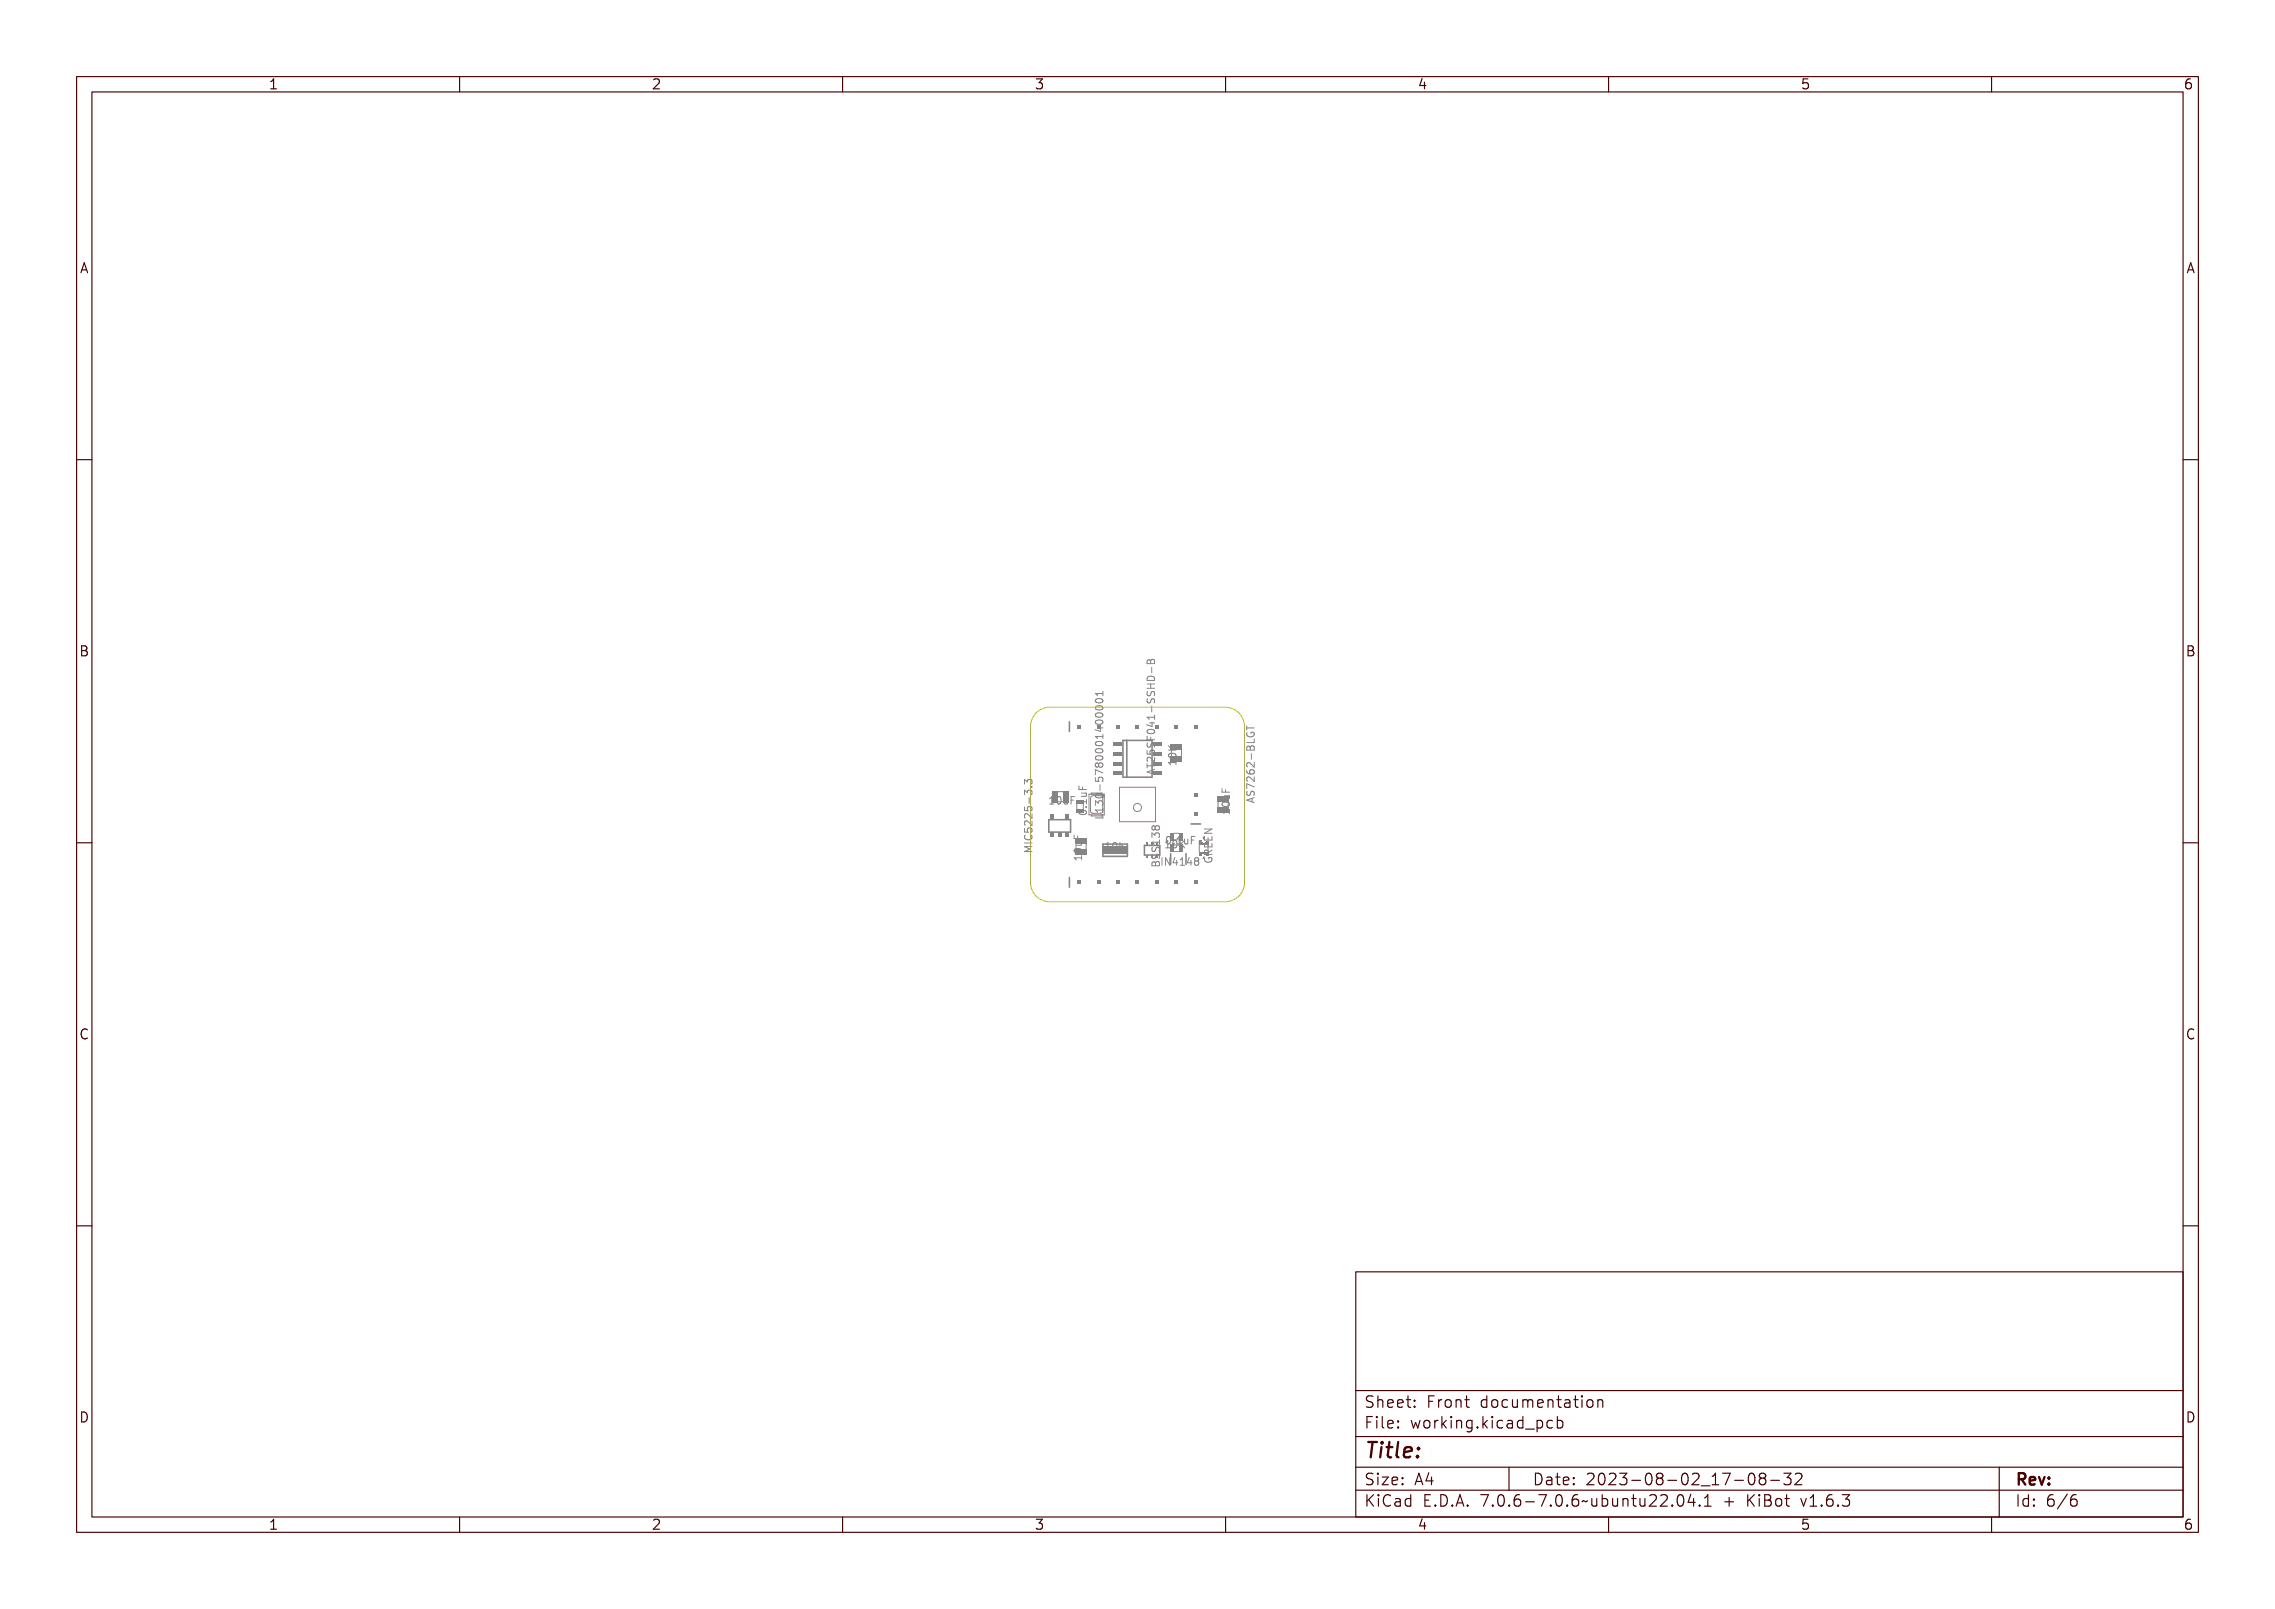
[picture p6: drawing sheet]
<svg xmlns="http://www.w3.org/2000/svg" width="297mm" height="210mm" viewBox="0 0 297 210" stroke-linecap="round" stroke-linejoin="round" font-family="sans-serif">
<defs><g id="words">
<text font-size="2.7" fill="#480000" x="178" y="190.3">Title:</text>
<g font-size="2" fill="#480000">
<text x="178" y="183.7">Sheet: Front documentation</text>
<text x="178" y="186.5">File: working.kicad_pcb</text>
<text x="178" y="193.9">Size: A4</text>
<text x="178" y="196.6">KiCad E.D.A. 7.0.6-7.0.6~ubuntu22.04.1 + KiBot v1.6.3</text>
<text x="200" y="193.9">Date: 2023-08-02_17-08-32</text>
<text x="263" y="196.6">Id: 6/6</text>
<text x="263" y="193.9">Rev:</text>
</g>
<g font-size="1.7" fill="#480000">
<text x="35" y="11.7">1</text>
<text x="85" y="11.7">2</text>
<text x="135" y="11.7">3</text>
<text x="185" y="11.7">4</text>
<text x="235" y="11.7">5</text>
<text x="285" y="11.7">6</text>
<text x="10.5" y="35.7">A</text>
<text x="285.5" y="35.7">A</text>
<text x="10.5" y="85.6">B</text>
<text x="285.5" y="85.6">B</text>
<text x="10.5" y="135.7">C</text>
<text x="285.5" y="135.7">C</text>
<text x="10.5" y="185.6">D</text>
<text x="285.5" y="185.6">D</text>
<text x="35" y="199.7">1</text>
<text x="85" y="199.7">2</text>
<text x="135" y="199.7">3</text>
<text x="185" y="199.7">4</text>
<text x="235" y="199.7">5</text>
<text x="285" y="199.7">6</text>
</g>
<g font-size="1.3" fill="#848484">
<text x="150.8" y="101.2" transform="rotate(-90 150.8 101.2)">AT25SF041-SSHD-B</text>
<text x="153.6" y="99.5" transform="rotate(-90 153.6 99.5)">10K</text>
<text x="136.8" y="105">10uF</text>
<text x="141.9" y="106.5" transform="rotate(-90 141.9 106.5)">0.1uF</text>
<text x="144" y="107" transform="rotate(-90 144 107)">L130-5780001400001</text>
<text x="160.5" y="106.4" transform="rotate(-90 160.5 106.4)">10uF</text>
<text x="163.8" y="104.9" transform="rotate(-90 163.8 104.9)">AS7262-BLGT</text>
<text x="134.8" y="111.4" transform="rotate(-90 134.8 111.4)">MIC5225-3.3</text>
<text x="141.2" y="112" transform="rotate(-90 141.2 112)">10uF</text>
<text x="144.5" y="110.9">10k</text>
<text x="151.4" y="113.3" transform="rotate(-90 151.4 113.3)">BSS138</text>
<text x="152" y="113">IN4148</text>
<text x="152.1" y="110.2">0.1uF</text>
<text x="152.5" y="110.7">10K</text>
<text x="158.3" y="112.8" transform="rotate(-90 158.3 112.8)">GREEN</text>
</g>
<g font-size=".3" fill="#848484">
<text x="157" y="112.1">A</text>
<text x="157" y="109.5">C</text>
</g>
</g></defs>
<g fill="none" stroke="#848484" stroke-width=".13">
<path d="M143 91.3a.58 .58 0 0 1 1 .2 .56 .56 0 0 1-1-.1zM143 92.5v-.1a.52 .52 0 0 1 .5-.3 .52 .52 0 0 1 .5 .3l-.1 .1M143.1 97.9h.8v-.2h.1v.5h-.1v-.2h-.7v.2h-.1zM143.1 97h.6v-.1h.1v.1h.2v.1h-.2v.4h-.1l-.6-.4zM143.1 93.2h.8v-.2h.1v.5h-.1v-.2h-.7v.2h-.1zM143.2 99.3h.1a.53 .53 0 0 1 .7 .3 .55 .55 0 0 1-.5 .3 .55 .55 0 0 1-.5-.3zM143.2 98.5h.1a.53 .53 0 0 1 .7 .3 .55 .55 0 0 1-.5 .3 .55 .55 0 0 1-.5-.3zM143.2 96.2l.1-.1a.53 .53 0 0 1 .7 .3 .55 .55 0 0 1-.5 .3 .55 .55 0 0 1-.5-.3zM143.2 95.4l.1-.1a.53 .53 0 0 1 .7 .3 .55 .55 0 0 1-.5 .3 .55 .55 0 0 1-.5-.3zM143.2 94.6h.1a.53 .53 0 0 1 .7 .2 .55 .55 0 0 1-.5 .4 .55 .55 0 0 1-.5-.4zM143.2 93.8h.1a.53 .53 0 0 1 .7 .3 .55 .55 0 0 1-.5 .3 .55 .55 0 0 1-.5-.3zM143.2 99.5l.5-.1 .2 .2a.52 .52 0 0 1-.7 0z"/>
<path d="M143.2 98.7l.5-.1 .2 .2a.52 .52 0 0 1-.7 0zM143.2 96.3l.5-.1 .2 .2a.52 .52 0 0 1-.7 0zM143.2 95.5h.5l.2 .1a.52 .52 0 0 1-.7 0zM143.2 94.8l.5-.1 .2 .1a.52 .52 0 0 1-.7 0zM143.2 94l.5-.1 .2 .2a.52 .52 0 0 1-.7 0zM143.2 97.1h.5v.3zM144 90.2v.6M144 90.5h-1l.3 .3M149.8 86.2l.2-.1 .2 .2 .1-.2h.2l.2 .1v.4h-.9zM149.8 99.7h.1v.3h.9v.1h-.9v.3h-.1zM149.8 98.2h.1v.4h.3a.35 .35 0 0 1 .4-.4 .35 .35 0 0 1 .1 .5h-.1a.25 .25 0 0 0 .1-.3 .25 .25 0 0 0-.4-.1 .25 .25 0 0 0 0 .4h-.5zM149.8 96.6h.1v.4h.3v-.4h.1v.4h.5v.1h-1z"/>
<path d="M149.8 95.1h.6v-.1h.1v.1h.3v.1h-.3v.4h-.1l-.6-.3zM149.8 94.4h.9v-.2h.1v.5h-.1v-.2h-.8l.1 .3h-.1zM149.8 91.1h1v.1h-.5v.4h.5v.1h-1v-.1h.4v-.4h-.4zM149.8 97.4h.2a.2 .2 0 0 0-.1 .3 .2 .2 0 0 0 .3 .1 .33 .33 0 0 1 .4-.4 .33 .33 0 0 1 .2 .5l-.2 .1a.22 .22 0 0 0 .1-.4 .22 .22 0 0 0-.3 0 .32 .32 0 0 1-.4 .3 .32 .32 0 0 1-.2-.5zM149.8 92.7h.2a.2 .2 0 0 0-.1 .3 .2 .2 0 0 0 .3 0 .33 .33 0 0 1 .4-.4 .33 .33 0 0 1 .2 .6h-.2a.22 .22 0 0 0 .1-.3 .22 .22 0 0 0-.3 0 .32 .32 0 0 1-.4 .3 .32 .32 0 0 1-.2-.5zM149.8 91.9h.2a.2 .2 0 0 0-.1 .3 .2 .2 0 0 0 .3 .1 .33 .33 0 0 1 .4-.4 .33 .33 0 0 1 .2 .5l-.2 .1a.22 .22 0 0 0 .1-.4 .22 .22 0 0 0-.3 0 .32 .32 0 0 1-.4 .4 .32 .32 0 0 1-.2-.6zM149.9 99a.59 .59 0 0 1 .8 .4v-.5h.1v.6l-.4-.2a.27 .27 0 0 0-.2-.2 .27 .27 0 0 0-.3 .2l.1 .2h-.1l-.1-.1zM149.9 88.8l.2-.1 .2 .2a.26 .26 0 0 1 .3-.2 .26 .26 0 0 1 .2 .3v.3h-1zM149.9 95.9l.2-.1a.53 .53 0 0 1 .7 .3 .55 .55 0 0 1-.5 .3 .55 .55 0 0 1-.5-.3zM149.9 96l.6-.1 .2 .2a.52 .52 0 0 1-.8 0zM149.9 90.4a.51 .51 0 0 1 .6-.1 .51 .51 0 0 1 .3 .6h-1zM149.9 95.2h.5v.3z"/>
<path d="M150 88.9h.2v.3h-.3zM150 90.5l.5-.1 .1 .2 .1 .2h-.8zM150.2 86.3v.3M150.4 88.9h.2l.1 .3h-.4zM150.4 87.1v.7M150.4 93.6h.1v.3h-.1zM150.4 89.6h.1v.4h-.1zM152.6 99h.9v-.2h.1v.5h-.1v-.2h-.8l.1 .2h-.1zM152.6 97.1l.4 .4 .6-.4v.2l-.5 .3 .1 .1h.4v.1h-1v-.1h.4l-.4-.4zM152.7 98.1l.2-.1a.53 .53 0 0 1 .7 .3 .55 .55 0 0 1-.5 .3 .55 .55 0 0 1-.5-.3zM152.7 98.2l.6-.1 .2 .2a.52 .52 0 0 1-.8 0zM152.8 99.7v.1"/>
<path d="M153.5 99.3v.5M162.8 94.7v.6M162.8 95h.9M162.8 95.6v.3M162.8 98.3h.9v-.4h.1v.6h-1zM162.8 96.3h.1v.3h.9v.1h-.9v.3h-.1zM162.9 97.1h.1l-.1 .2a.37 .37 0 0 0 .4 .3 .37 .37 0 0 0 .4-.4h-.3v.2h-.1v-.3h.4a.43 .43 0 0 1 0 .6 .43 .43 0 0 1-.6 0 .38 .38 0 0 1-.2-.6zM162.9 98.8l.2-.1 .2 .2a.26 .26 0 0 1 .3-.2 .26 .26 0 0 1 .2 .3v.3h-1zM163 98.9h.2v.2h-.3zM163.3 95.8v-.2h.3l.1 .3M163.4 98.8h.2l.1 .3h-.4zM163.4 99.6h.1v.3h-.1z"/>
<path d="M133.7 102.3v-.6l.4 .4 .1-.3h.4l.1 .1-.1 .4M133.8 110.7h1v.1h-.9l.5 .2v.1l-.5 .1h.9v.2h-1v-.2l.5-.2-.5-.1zM133.8 110h.1v.2h.8v-.2h.1v.5h-.1v-.2h-.8v.2h-.1zM133.8 108.4h.1v.4h.3a.35 .35 0 0 1 .4-.4 .35 .35 0 0 1 .1 .6h-.1a.25 .25 0 0 0 .1-.4 .25 .25 0 0 0-.4 0 .25 .25 0 0 0 0 .3h-.5zM133.8 106.1h.1v.3h.3a.35 .35 0 0 1 .4-.4 .35 .35 0 0 1 .1 .6h-.1a.25 .25 0 0 0 .1-.4 .25 .25 0 0 0-.4 0 .25 .25 0 0 0 0 .4h-.5zM133.9 109.2h.1l-.1 .1a.37 .37 0 0 0 .4 .3 .37 .37 0 0 0 .3-.4h.1a.45 .45 0 0 1-.1 .5 .45 .45 0 0 1-.5 0 .38 .38 0 0 1-.2-.5zM133.9 104.5h.2l.2 .1a.31 .31 0 0 1 .4-.1 .31 .31 0 0 1 .1 .5h-.2a.23 .23 0 0 0 .1-.3 .23 .23 0 0 0-.4 0v.2h-.1v-.1a.17 .17 0 0 0-.2-.2 .17 .17 0 0 0-.1 .3l.1 .1h-.2zM133.9 103l.2-.1 .2 .2a.31 .31 0 0 1 .4-.2 .31 .31 0 0 1 .1 .5l-.2 .1a.23 .23 0 0 0 .1-.4 .23 .23 0 0 0-.4 0v.2h-.1v-.1a.17 .17 0 0 0-.2-.2 .17 .17 0 0 0-.1 .3l.1 .1h-.2zM133.9 107.7a.59 .59 0 0 1 .8 .3v-.4h.1v.6l-.4-.2a.27 .27 0 0 0-.2-.3 .27 .27 0 0 0-.3 .3l.1 .2h-.1l-.1-.2zM133.9 106.9a.59 .59 0 0 1 .8 .3v-.4h.1v.6l-.4-.2a.27 .27 0 0 0-.2-.3 .27 .27 0 0 0-.3 .3l.1 .2h-.1l-.1-.1zM134.4 105.4h.1v.3h-.1zM134.6 103.9h.2v.1h-.2z"/>
<path d="M137 104.1l.3-.1v.9h.2v.1h-.5v-.1h.2v-.8l-.2 .1zM137.8 104.1a.28 .28 0 0 1 .3-.1 .28 .28 0 0 1 .2 .3 .53 .53 0 0 1-.3 .7 .56 .56 0 0 1-.2-.9zM137.9 104.1h.1a.51 .51 0 0 1 0 .8l-.2-.2zM138.5 104.3h.1v.5l.2 .1 .1-.1v-.5h.2v.7h-.2v-.1a.23 .23 0 0 1-.2 .1 .23 .23 0 0 1-.2-.3zM139.3 104h.6v.1h-.5v.3h.4v.1h-.4v.5h-.1zM140.3 111.5h.8v-.2h.1v.5h-.1v-.2h-.7l.1 .2h-.2zM140.3 108.9h.1v.4h.3v-.4h.1v.4h.4v.2h-.9zM140.4 110.5h.2a.53 .53 0 0 1 .7 .3 .55 .55 0 0 1-.5 .3 .55 .55 0 0 1-.5-.3zM140.4 110.7l.5-.1 .3 .2a.52 .52 0 0 1-.8 0zM140.5 109.7h.7v.1h-.1a.23 .23 0 0 1 .1 .3 .23 .23 0 0 1-.2 .2h-.5v-.2h.6l.1-.1-.2-.2h-.5zM140.9 104.5h.9v-.2h.1v.5h-.1v-.2h-.8l.1 .2h-.1zM140.9 102.7h.1v.4h.3v-.4h.1v.4h.5v.1h-1z"/>
<path d="M141 105.9l.2-.1a.53 .53 0 0 1 .7 .3 .55 .55 0 0 1-.5 .3 .55 .55 0 0 1-.5-.3zM141 106.1l.6-.1 .2 .1a.52 .52 0 0 1-.8 0zM141.2 103.5h.7v.1h-.1a.23 .23 0 0 1 .1 .3 .23 .23 0 0 1-.3 .1h-.4v-.1h.5l.1-.1-.1-.2h-.5zM141.7 105.3h.2v.1h-.2zM143.1 106.7h.8v-.4h.1v.6h-.9zM143.1 105.7h.8v-.2h.1v.6h-.1v-.2h-.7v.2h-.1zM143.1 102.5h.1v.3h.2a.35 .35 0 0 1 .4-.4 .35 .35 0 0 1 .2 .6h-.1a.25 .25 0 0 0 0-.4 .25 .25 0 0 0-.3 0 .25 .25 0 0 0-.1 .4h-.4zM143.1 101.6l.9 .4v.1l-.8-.3v.4h-.1zM143.1 100.9h.3l.1 .1a.27 .27 0 0 1 .4-.1 .27 .27 0 0 1 0 .4 .27 .27 0 0 1-.4-.1 .27 .27 0 0 1-.4 .1 .27 .27 0 0 1 0-.4zM143.1 104.9l.3-.1 .1 .1a.31 .31 0 0 1 .5-.1 .31 .31 0 0 1 0 .5l-.1 .1a.23 .23 0 0 0 0-.4 .23 .23 0 0 0-.3 0v.2h-.1v-.1a.18 .18 0 0 0-.3-.2 .17 .17 0 0 0 0 .3v.1h-.1zM143.2 104h.1a.53 .53 0 0 1 .7 .3 .55 .55 0 0 1-.5 .3 .55 .55 0 0 1-.5-.3zM143.2 100.1h.1a.53 .53 0 0 1 .7 .2 .55 .55 0 0 1-.5 .3 .55 .55 0 0 1-.5-.3z"/>
<path d="M143.2 104.2l.5-.1 .2 .2a.52 .52 0 0 1-.7 0zM143.2 100.3l.5-.1 .2 .1a.52 .52 0 0 1-.7 0zM143.6 103.3h.1v.3h-.1zM144.7 110.1l.3-.1v.8h.2v.1h-.5v-.1h.2v-.7l-.2 .1zM145.4 110.1a.27 .27 0 0 1 .3-.1 .27 .27 0 0 1 .2 .3l.1 .2a.37 .37 0 0 1-.3 .5l-.3-.2v-.1zM145.6 110.1a.39 .39 0 0 1 .3 .4 .39 .39 0 0 1-.2 .4l-.2-.2zM146.2 110h.1v.5l.3-.2h.1l-.2 .2 .3 .4h-.2l-.2-.3-.1 .1v.2h-.1zM149.8 100.7l1-.3v.2h-.3v.4h.3v.2l-1-.3zM149.9 100.8l.5-.1v.2zM150.5 110.4h.8v-.2h.1v.5h-.1v-.2h-.7v.2h-.1zM150.5 111.8h.1a.2 .2 0 0 0-.1 .3 .2 .2 0 0 0 .3 .1 .33 .33 0 0 1 .4-.4 .33 .33 0 0 1 .2 .5l-.2 .1a.22 .22 0 0 0 .1-.3 .22 .22 0 0 0-.3-.1 .32 .32 0 0 1-.4 .4 .32 .32 0 0 1-.1-.6zM150.5 111h.1a.2 .2 0 0 0-.1 .3 .2 .2 0 0 0 .3 .1 .33 .33 0 0 1 .4-.4 .33 .33 0 0 1 .2 .5l-.2 .1a.22 .22 0 0 0 .1-.3 .22 .22 0 0 0-.3-.1 .32 .32 0 0 1-.4 .4 .32 .32 0 0 1-.1-.6z"/>
<path d="M150.5 108.7h.3l.1 .1a.27 .27 0 0 1 .4-.1 .27 .27 0 0 1 0 .5 .27 .27 0 0 1-.4-.1 .27 .27 0 0 1-.4 .1 .27 .27 0 0 1 0-.5zM150.5 109.5h.3l.1 .1a.31 .31 0 0 1 .5-.1 .31 .31 0 0 1 0 .5h-.2a.23 .23 0 0 0 .1-.3 .23 .23 0 0 0-.3 0l-.1 .2h-.1v-.1a.17 .17 0 0 0-.2-.2 .17 .17 0 0 0 0 .3v.1h-.1zM150.5 112.6h.3l.1 .1a.26 .26 0 0 1 .3-.2 .26 .26 0 0 1 .2 .4v.3h-.9zM150.6 112.7h.2v.3h-.2zM150.8 108.2h.1M150.8 108l-.2-.2h-.1l-.1 .2v.2M150.8 108l.2-.2h.3l.1 .2-.1 .2M150.8 108v.2M151 112.7h.3v.3h-.4zM152.1 112h.6v.1h-.2v.8h.2v.1h-.6v-.1h.2v-.8h-.2zM152.2 109.3a.28 .28 0 0 1 .3-.1 .28 .28 0 0 1 .2 .3 .53 .53 0 0 1-.3 .7 .56 .56 0 0 1-.2-.9zM152.4 109.4v-.1a.51 .51 0 0 1 0 .8l-.1-.2z"/>
<path d="M152.6 109.8l.4-.1v.9h.2v.1h-.5v-.1h.2v-.7h-.3zM152.9 112h.1l.4 .8v-.8h.1v1h-.2l-.3-.8v.8h-.1zM153.2 110h.1v.2h-.1zM153.2 108.8h.7M153.4 109.9a.28 .28 0 0 1 .4-.2 .28 .28 0 0 1 .2 .3 .53 .53 0 0 1-.3 .7 .56 .56 0 0 1-.3-.8zM153.6 109.9l.1-.1a.51 .51 0 0 1 0 .8l-.2-.2zM153.8 109.3l.3-.1v.9h.2v.1h-.5v-.1h.2v-.7h-.2zM154 112h.2v.6h.1v.1h-.1v.3h-.2v-.3h-.4zM154 112.1v.5h-.3zM154.2 109.7h.1v.5l.4-.5h.1l-.3 .4 .3 .6h-.1l-.3-.5-.1 .1v.4h-.1zM154.5 112.1l.4-.1v.9h.2v.1h-.6v-.1h.2v-.8l-.2 .1zM154.5 109.5h.2v.5l.1 .1 .2-.1v-.5h.1v.7h-.1v-.1a.23 .23 0 0 1-.3 .1 .23 .23 0 0 1-.2-.3z"/>
<path d="M155.3 109.2h.6v.1h-.4v.3h.4v.1h-.4v.5h-.2zM155.6 112h.1v.6h.2v.1h-.2v.3h-.1v-.3h-.4zM155.6 112.1v.5h-.3zM156.1 112.1a.27 .27 0 0 1 .4 0 .27 .27 0 0 1-.1 .4 .27 .27 0 0 1 .1 .4 .27 .27 0 0 1-.4 0 .27 .27 0 0 1 .1-.4l-.2-.2zM157.2 108.2h1l-1 .6M157.3 110.5h.1v.4h.3v-.4h.1v.4h.4v-.4h.1v.6h-1zM157.3 109.7h.1v.4h.3v-.4h.1v.4h.4v-.4h.1v.6h-1zM157.3 108.9h1v.2l-.8 .3h.8v.1h-1v-.1l.8-.4h-.8zM157.4 112.1h.1l-.1 .1a.37 .37 0 0 0 .4 .4 .37 .37 0 0 0 .3-.4h-.2v.1h-.1v-.3h.4a.43 .43 0 0 1 0 .6 .43 .43 0 0 1-.6 .1 .38 .38 0 0 1-.2-.6zM157.4 111.4l.3-.1 .1 .2 .5-.3v.1l-.4 .2v.1v.1h.4v.2h-1zM157.5 111.5h.2l.1 .2h-.4zM159.6 105.9h.8v-.2h.1v.5h-.1v-.2h-.7l.1 .2h-.2z"/>
<path d="M159.6 103.3h.1v.5h.3v-.4h.1v.4h.4v.1h-.9zM159.7 105l.2-.1a.53 .53 0 0 1 .7 .3 .55 .55 0 0 1-.5 .3 .55 .55 0 0 1-.5-.3zM159.7 105.1h.5l.3 .1a.52 .52 0 0 1-.8 0zM159.8 104.2h.7v.1h-.1a.23 .23 0 0 1 .1 .3 .23 .23 0 0 1-.2 .1h-.5v-.1h.6l.1-.2-.2-.1h-.5zM162.8 104.4l1-.3v.1l-.3 .1v.4h.3v.2l-1-.3zM162.8 102.6l1 .4v.1l-.9-.3v.4h-.1zM162.8 101.1h.2a.28 .28 0 0 0 0 .3 .28 .28 0 0 0 .3 .1 .32 .32 0 0 1 .1-.5 .32 .32 0 0 1 .4 .2 .32 .32 0 0 1-.3 .4 .46 .46 0 0 1-.5 0 .46 .46 0 0 1-.2-.4zM162.9 103.4h.1a.2 .2 0 0 0-.1 .3 .2 .2 0 0 0 .3 .1 .33 .33 0 0 1 .4-.4 .33 .33 0 0 1 .2 .5l-.2 .1a.22 .22 0 0 0 .1-.3 .22 .22 0 0 0-.3-.1 .32 .32 0 0 1-.4 .4 .32 .32 0 0 1-.1-.6zM162.9 101.9a.59 .59 0 0 1 .8 .4v-.5h.1v.6l-.3-.2a.27 .27 0 0 0-.3-.2 .27 .27 0 0 0-.3 .2l.1 .2h-.1l-.1-.1zM162.9 100.4a.59 .59 0 0 1 .8 .3v-.4h.1v.6l-.3-.3a.27 .27 0 0 0-.3-.2 .27 .27 0 0 0-.3 .2l.1 .2h-.1l-.1-.1zM162.9 104.5l.5-.2v.3z"/>
<circle cx="143.5" cy="96.4" r=".09"/>
<circle cx="143.5" cy="98.8" r=".09"/>
<circle cx="143.5" cy="94.8" r=".09"/>
<circle cx="143.5" cy="94.1" r=".09"/>
<circle cx="143.5" cy="99.6" r=".09"/>
<circle cx="143.5" cy="95.6" r=".09"/>
<circle cx="150.3" cy="96.1" r=".09"/>
<circle cx="153.1" cy="98.3" r=".09"/>
<circle cx="138" cy="104.5" r=".09"/>
<circle cx="140.8" cy="110.8" r=".09"/>
<circle cx="141.4" cy="106.1" r=".09"/>
<circle cx="143.3" cy="101.1" r=".16"/>
<circle cx="143.5" cy="100.3" r=".09"/>
<circle cx="143.5" cy="104.3" r=".09"/>
<circle cx="143.8" cy="101.1" r=".19"/>
<circle cx="145.7" cy="110.5" r=".08"/>
<circle cx="150.7" cy="108.9" r=".16"/>
<circle cx="151.1" cy="108.9" r=".19"/>
<circle cx="152.5" cy="109.7" r=".09"/>
<circle cx="153.7" cy="110.2" r=".09"/>
<circle cx="156.3" cy="112.3" r=".16"/>
<circle cx="156.3" cy="112.7" r=".19"/>
<circle cx="160.1" cy="105.2" r=".09"/>
<circle cx="163.5" cy="101.3" r=".21"/>
</g>
<path d="M152.8 111.4v1.4M154.8 111.4v1.4" fill="none" stroke="#848484" stroke-width=".2"/>
<g fill="#848484">
<path d="M152.7 108.7h.5v1h-.5z" fill-rule="evenodd"/>
<path d="M153.9 108.7h.5v1h-.5z" fill-rule="evenodd"/>
</g>
<g fill="none" stroke="#848484" stroke-width=".13">
<path d="M156.6 109.8v1.4M156.8 111.6a.35 .35 0 0 1 .3-.3 .35 .35 0 0 1 .4 .3M156.8 109.8a.35 .35 0 0 0 .3 .3 .35 .35 0 0 0 .4-.3"/>
<circle cx="156.7" cy="109.9" r=".1"/>
</g>
<g fill="#848484">
<path d="M156.5 109.7h.3v.1h-.3z" fill-rule="evenodd"/>
<path d="M156.5 111.2h.3v.5h-.3z" fill-rule="evenodd"/>
<path d="M156.5 110h.3v.2h-.3z" fill-rule="evenodd"/>
<path d="M156.8 110h.2v.2h-.2z" fill-rule="evenodd"/>
<path d="M156.8 111.2h.2v.3h-.2z" fill-rule="evenodd"/>
</g>
<path d="M136.9 107h2.9v1.6h-2.9z" fill="none" stroke="#848484" stroke-width=".2"/>
<g fill="#848484">
<path d="M137.1 106.3h.5v.6h-.5z" fill-rule="evenodd"/>
<path d="M137.1 108.6h.5v.7h-.5z" fill-rule="evenodd"/>
<path d="M138.1 108.6h.5v.7h-.5z" fill-rule="evenodd"/>
<path d="M139 106.3h.5v.6h-.5z" fill-rule="evenodd"/>
<path d="M139 108.6h.5v.7h-.5z" fill-rule="evenodd"/>
<path d="M153.9 110.2h.5v1h-.5z" fill-rule="evenodd"/>
<path d="M152.8 110.2h.5v1h-.5z" fill-rule="evenodd"/>
</g>
<path d="M154.2 97.9v.8" fill="none" stroke="#848484" stroke-width=".13"/>
<g fill="#848484">
<path d="M152.9 97.2h1.4v.7h-1.4z" fill-rule="evenodd"/>
<path d="M152.9 98.6h1.4v.8h-1.4z" fill-rule="evenodd"/>
</g>
<path d="M146.6 96.6h3.8v4.8h-3.8zM147.1 96.6v4.8" fill="none" stroke="#848484" stroke-width=".2"/>
<g fill="#848484">
<path d="M150.5 96.9h1.1v.5h-1.1z" fill-rule="evenodd"/>
<path d="M145.4 96.9h1.1v.5h-1.1z" fill-rule="evenodd"/>
<path d="M150.5 98.2h1.1v.4h-1.1z" fill-rule="evenodd"/>
<path d="M145.4 98.2h1.1v.4h-1.1z" fill-rule="evenodd"/>
<path d="M150.5 99.4h1.1v.5h-1.1z" fill-rule="evenodd"/>
<path d="M145.4 99.4h1.1v.5h-1.1z" fill-rule="evenodd"/>
<path d="M150.5 100.7h1.1v.5h-1.1z" fill-rule="evenodd"/>
<path d="M145.4 100.7h1.1v.5h-1.1z" fill-rule="evenodd"/>
</g>
<path d="M144 110.2h3.2v1.6h-3.2z" fill="none" stroke="#848484" stroke-width=".2"/>
<path d="M144 110.5h3.1v1h-3.1z" fill-rule="evenodd" fill="#848484"/>
<g fill="none" stroke="#848484" stroke-width=".13">
<path d="M141.8 110.1v.7M142.5 106.4v.1h1.4M142.7 103.9l-.3 .1v.2v1.7v.1l.3 .2M143.7 103.7h-1.5v2.7h1.7M143.9 103.5h-1.4v.2M144.2 104.1v2.3M146.2 102.8h4.7v4.5h-4.7z"/>
<circle cx="148.5" cy="105.4" r=".53"/>
</g>
<g fill="#848484">
<path d="M140.4 109.4h1.5v.7h-1.5z" fill-rule="evenodd"/>
<path d="M140.4 110.8h1.5v.8h-1.5z" fill-rule="evenodd"/>
</g>
<path d="M139.6 114.5v1.3" fill="none" stroke="#848484" stroke-width=".2"/>
<g fill="#848484">
<path d="M140.6 114.9h.5v.5h-.5z" fill-rule="evenodd"/>
<path d="M143.2 114.9h.5v.5h-.5z" fill-rule="evenodd"/>
<path d="M145.7 114.9h.5v.5h-.5z" fill-rule="evenodd"/>
<path d="M148.2 114.9h.6v.5h-.6z" fill-rule="evenodd"/>
<path d="M150.8 114.9h.5v.5h-.5z" fill-rule="evenodd"/>
<path d="M153.3 114.9h.5v.5h-.5z" fill-rule="evenodd"/>
<path d="M155.9 114.9h.5v.5h-.5z" fill-rule="evenodd"/>
</g>
<path d="M138.1 103.3h.7" fill="none" stroke="#848484" stroke-width=".13"/>
<g fill="#848484">
<path d="M137.4 103.3h.7v1.4h-.7z" fill-rule="evenodd"/>
<path d="M138.8 103.3h.8v1.4h-.8z" fill-rule="evenodd"/>
</g>
<path d="M151.4 110.3h-2v1.3h2" fill="none" stroke="#848484" stroke-width=".2"/>
<g fill="#848484">
<path d="M149.6 109.9h.3v.4h-.3z" fill-rule="evenodd"/>
<path d="M149.6 111.7h.3v.3h-.3z" fill-rule="evenodd"/>
</g>
<path d="M159 104.6v.8" fill="none" stroke="#848484" stroke-width=".13"/>
<g fill="#848484">
<path d="M159 105.3h1.4v.8h-1.4z" fill-rule="evenodd"/>
<path d="M159 103.9h1.4v.7h-1.4z" fill-rule="evenodd"/>
</g>
<path d="M155.5 107.5h1.3" fill="none" stroke="#848484" stroke-width=".2"/>
<g fill="#848484">
<path d="M155.9 106h.5v.5h-.5z" fill-rule="evenodd"/>
<path d="M155.9 103.5h.5v.5h-.5z" fill-rule="evenodd"/>
</g>
<path d="M139.6 94.2v1.3" fill="none" stroke="#848484" stroke-width=".2"/>
<g fill="#848484">
<path d="M140.6 94.6h.5v.5h-.5z" fill-rule="evenodd"/>
<path d="M145.7 94.6h.5v.5h-.5z" fill-rule="evenodd"/>
<path d="M148.2 94.6h.6v.5h-.6z" fill-rule="evenodd"/>
<path d="M150.8 94.6h.5v.5h-.5z" fill-rule="evenodd"/>
<path d="M153.3 94.6h.5v.5h-.5z" fill-rule="evenodd"/>
<path d="M155.9 94.6h.5v.5h-.5z" fill-rule="evenodd"/>
</g>
<path d="M135.5 92.9l1-.5 .6-.1h22.8a2.54 2.54 0 0 1 2.6 2.5v20.4a2.54 2.54 0 0 1-2.6 2.5h-22.8a2.54 2.54 0 0 1-2.6-2.5v-20.4a2.54 2.54 0 0 1 1-1.9z" fill="none" stroke="#c2c200" stroke-width=".13"/>
<g fill="none" stroke="#480000" stroke-width=".15">
<path d="M10 10h277v190h-277zM12 12h273v186h-273zM60 10v2M110 10v2M160 10v2M210 10v2M260 10v2M10 60h2M285 60h2M10 110h2M285 110h2M10 160h2"/>
<path d="M285 160h2M177 166h108v32h-108zM60 198v2M110 198v2M160 198v2M177 181.5h108M177 187.5h108M177 191.5h108M177 194.5h108M178.1 195.2h.2v.6l.6-.6h.3l-.6 .6 .6 .8h-.2l-.5-.7-.2 .2v.5h-.2zM178.2 185h.9v.2h-.7v.4h.6v.2h-.6v.7h-.2zM178.3 182.4l.5-.1h.2v.2a.34 .34 0 0 0-.4-.1 .34 .34 0 0 0-.2 .4 .62 .62 0 0 1 .6 .7 .71 .71 0 0 1-.8 .2v-.2a.4 .4 0 0 0 .4 .1 .4 .4 0 0 0 .3-.3l-.4-.2a.4 .4 0 0 1-.3-.3 .4 .4 0 0 1 .1-.4z"/>
<path d="M178.3 192.5l.5-.1h.2v.2a.34 .34 0 0 0-.4-.1 .34 .34 0 0 0-.2 .4 .62 .62 0 0 1 .6 .7 .71 .71 0 0 1-.8 .2v-.2a.4 .4 0 0 0 .4 .1 .4 .4 0 0 0 .3-.3l-.4-.2a.4 .4 0 0 1-.3-.3 .4 .4 0 0 1 .1-.4zM179.4 182.2h.2v.6a.35 .35 0 0 1 .4-.1 .35 .35 0 0 1 .2 .4v.6h-.2v-.8l-.2-.1a.28 .28 0 0 0-.2 .3v.6h-.2zM179.5 185.4h.4v.9h.4v.2h-.9v-.2h.3v-.8h-.2zM179.5 192.8h.4v.9h.4v.1h-.9v-.1h.3v-.8h-.2zM179.5 195.6h.4v.9h.4v.1h-.9v-.1h.3v-.8h-.2zM179.7 184.9h.2v.3h-.2zM179.7 192.3h.2v.3h-.2zM179.7 195.1h.2v.3h-.2zM180.6 184.9h.4v1.3l.1 .1h.3v.2a.4 .4 0 0 1-.5-.4v-1h-.3zM180.6 192.8h.8v.1l-.6 .8h.6v.1h-.8v-.1l.6-.8h-.6zM180.7 182.8a.49 .49 0 0 1 .6-.1 .49 .49 0 0 1 .2 .5h-.8a.42 .42 0 0 0 .3 .4 .42 .42 0 0 0 .4-.1v.2a.6 .6 0 0 1-.8-.1 .6 .6 0 0 1 .1-.8zM180.7 195.4l.3-.2h.2h.3v.2a.43 .43 0 0 0-.6 0 .43 .43 0 0 0-.2 .5 .43 .43 0 0 0 .2 .5 .43 .43 0 0 0 .6 0v.2a.62 .62 0 0 1-.7 0 .62 .62 0 0 1-.3-.7z"/>
<path d="M180.8 182.9l.2-.1a.27 .27 0 0 1 .3 .3h-.6zM181.8 195.6a.5 .5 0 0 1 .6-.1 .5 .5 0 0 1 .2 .5v.6h-.1v-.1a.38 .38 0 0 1-.5 .2 .38 .38 0 0 1-.2-.5 .38 .38 0 0 1 .4-.2h.3a.35 .35 0 0 0-.3-.4 .35 .35 0 0 0-.4 .2zM181.9 182.8a.49 .49 0 0 1 .6-.1 .49 .49 0 0 1 .2 .5h-.8a.42 .42 0 0 0 .3 .4 .42 .42 0 0 0 .5-.1v.2a.6 .6 0 0 1-.9-.1 .6 .6 0 0 1 .1-.8zM181.9 185.5a.49 .49 0 0 1 .6-.1 .49 .49 0 0 1 .2 .5h-.8a.42 .42 0 0 0 .3 .4 .42 .42 0 0 0 .5-.1v.2a.6 .6 0 0 1-.9-.1 .6 .6 0 0 1 .1-.8zM181.9 192.9a.49 .49 0 0 1 .6-.1 .49 .49 0 0 1 .2 .5h-.8a.42 .42 0 0 0 .3 .4 .42 .42 0 0 0 .5-.1v.2a.6 .6 0 0 1-.9-.1 .6 .6 0 0 1 .1-.8zM182 196.2l.5-.1a.31 .31 0 0 1-.2 .4 .31 .31 0 0 1-.4-.1zM182 182.9l.2-.1a.27 .27 0 0 1 .3 .3h-.6zM182 185.6l.2-.1a.27 .27 0 0 1 .3 .3h-.6zM182 193l.2-.1a.27 .27 0 0 1 .3 .3h-.6zM183 195.7l.4-.2 .2 .2v-.6h.2v1.5h-.2v-.1a.42 .42 0 0 1-.5 .1 .42 .42 0 0 1-.2-.5zM183.2 195.8a.23 .23 0 0 1 .4 0v.3a.33 .33 0 0 1-.2 .4 .48 .48 0 0 1-.2-.7zM183.2 182.3h.2v.4h.4v.1h-.4v.7l.1 .1h.3v.1a.41 .41 0 0 1-.6-.3v-.6h-.3v-.1h.3z"/>
<path d="M183.3 185.4h.2v.3h-.2zM183.3 186.2h.2v.3h-.2zM183.3 192.8h.2v.3h-.2zM183.3 193.6h.2v.2h-.2zM184.5 182.7h.2v.3h-.2zM184.5 183.5h.2v.2h-.2zM185.2 185.4h.2l.2 .8 .1-.5h.2l.2 .5 .1-.8h.2l-.2 1.1h-.2l-.2-.7-.2 .7h-.1zM185.4 195.2h.9v.2h-.7v.4h.6v.2h-.6v.5h.7v.1h-.9zM185.7 192.4h.2l.5 1.4h-.2l-.1-.3h-.5l-.1 .3h-.2zM185.8 192.6l.2 .7h-.4zM186.6 182.3h.9v.2h-.7v.4h.6v.2h-.6v.6h-.2zM186.7 185.5a.56 .56 0 0 1 .8 .2 .56 .56 0 0 1-.3 .7 .57 .57 0 0 1-.6-.2 .57 .57 0 0 1 .1-.7z"/>
<path d="M186.8 185.6a.26 .26 0 0 1 .3-.1 .26 .26 0 0 1 .2 .2v.2a.33 .33 0 0 1-.3 .4l-.2-.2zM186.9 196.4h.2v.2h-.2zM187.1 192.4h.2v.9h.2v.2h-.2v.3h-.2v-.3h-.6v-.2zM187.1 192.6v.7h-.4zM187.8 195.2a.76 .76 0 0 1 .9 .7 .76 .76 0 0 1-.9 .7zM188 195.4a.5 .5 0 0 1 .5 .2 .5 .5 0 0 1 0 .5 .39 .39 0 0 1-.5 .4zM188 182.7h.2v.2a.41 .41 0 0 1 .6-.2v.2a.37 .37 0 0 0-.5-.1 .37 .37 0 0 0-.1 .4v.5h-.2zM188 185.4h.2v.2a.41 .41 0 0 1 .6-.2v.2a.37 .37 0 0 0-.5-.1 .37 .37 0 0 0-.1 .4v.6h-.2zM189.1 184.9h.1v.9l.5-.4h.2l-.4 .4 .5 .7h-.2l-.4-.6-.2 .1v.5h-.1zM189.1 182.8a.56 .56 0 0 1 .8 .2 .56 .56 0 0 1-.3 .7 .57 .57 0 0 1-.6-.2 .57 .57 0 0 1 .1-.7zM189.2 182.9a.26 .26 0 0 1 .3-.1 .26 .26 0 0 1 .2 .2v.2a.33 .33 0 0 1-.3 .4l-.2-.2zM189.3 196.4h.3v.2h-.3z"/>
<path d="M190.2 182.7h.2v.1a.35 .35 0 0 1 .4-.1 .35 .35 0 0 1 .3 .4v.6h-.2v-.8l-.2-.1a.28 .28 0 0 0-.3 .3v.6h-.2zM190.3 185.4h.4v.9h.4v.2h-.9v-.2h.4v-.8h-.3zM190.5 195.2h.3l.4 1.4h-.2l-.1-.3h-.5l-.1 .3h-.2zM190.6 184.9h.1v.3h-.1zM190.6 195.4l.2 .7h-.4zM191.4 185.4h.2v.1a.35 .35 0 0 1 .4-.1 .35 .35 0 0 1 .3 .4v.7h-.2v-.9l-.2-.1a.28 .28 0 0 0-.3 .3v.7h-.2zM191.7 182.3h.1v.4h.4v.1h-.4v.7l.1 .1h.3v.1a.41 .41 0 0 1-.5-.3v-.6h-.3v-.1h.3zM191.7 196.4h.3v.2h-.3zM192.7 185.5l.3-.2 .3 .2v-.1h.2v1a.53 .53 0 0 1-.8 .4v-.2a.36 .36 0 0 0 .4 .1 .36 .36 0 0 0 .2-.4l-.2 .1a.51 .51 0 0 1-.5-.2 .51 .51 0 0 1 0-.5zM192.8 185.6a.25 .25 0 0 1 .3-.1 .25 .25 0 0 1 .2 .2v.2a.32 .32 0 0 1-.3 .4 .47 .47 0 0 1-.2-.7zM193.8 195.2h.9l-.5 1.4h-.2l.5-1.2h-.7zM193.9 182.8l.3-.2 .3 .2v-.6h.2v1.5h-.2v-.1a.42 .42 0 0 1-.6 .1 .42 .42 0 0 1-.1-.5z"/>
<path d="M194.1 182.8a.42 .42 0 0 1 .4 .4 .42 .42 0 0 1-.3 .4 .48 .48 0 0 1-.1-.8zM194.1 186.2h.3v.3h-.3zM195.1 184.9h.2v.9l.4-.4h.3l-.5 .4 .5 .7h-.2l-.4-.6-.1 .1v.5h-.2zM195.1 182.8a.56 .56 0 0 1 .8 .2 .56 .56 0 0 1-.3 .7 .57 .57 0 0 1-.6-.2 .57 .57 0 0 1 .1-.7zM195.2 182.9a.26 .26 0 0 1 .3-.1 .26 .26 0 0 1 .2 .2v.2a.33 .33 0 0 1-.3 .4l-.2-.2zM195.3 196.4h.3v.2h-.3zM196.3 185.4h.5v.9h.3v.2h-.9v-.2h.4v-.8h-.3zM196.3 195.4a.45 .45 0 0 1 .5-.2 .45 .45 0 0 1 .3 .5v.2a.51 .51 0 0 1-.2 .6 .51 .51 0 0 1-.6 0l-.1-.6zM196.4 182.8l.5-.2 .2 .1v.2a.4 .4 0 0 0-.6 0 .4 .4 0 0 0 0 .6 .4 .4 0 0 0 .6 0v.2a.58 .58 0 0 1-.8-.1 .58 .58 0 0 1 .1-.8zM196.5 195.4a.39 .39 0 0 1 .4 .5v.2a.29 .29 0 0 1-.3 .4 .29 .29 0 0 1-.2-.4v-.5zM196.6 184.9h.2v.3h-.2zM197 191.5v3"/>
<path d="M197.4 182.7h.2v.8l.2 .1a.28 .28 0 0 0 .3-.3v-.6h.2v1h-.2v-.1a.35 .35 0 0 1-.4 .2 .35 .35 0 0 1-.3-.5zM197.6 185.5l.5-.2 .2 .1v.2a.4 .4 0 0 0-.6 0 .4 .4 0 0 0 0 .6 .4 .4 0 0 0 .6 0v.2a.58 .58 0 0 1-.8-.1 .58 .58 0 0 1 .1-.8zM197.7 196.4h.3v.2h-.3zM198.6 182.7h.1a.21 .21 0 0 1 .2-.1 .21 .21 0 0 1 .2 .2l.2-.2 .1 .1a1.27 1.27 0 0 1 .2 1h-.2v-.8l-.1-.1-.2 .1v.8h-.1v-.8l-.2-.1-.1 .1v.8h-.1zM198.7 185.4a.5 .5 0 0 1 .5-.1 .5 .5 0 0 1 .3 .5v.7h-.2v-.2a.38 .38 0 0 1-.5 .2 .38 .38 0 0 1-.2-.5 .38 .38 0 0 1 .5-.2h.2a.35 .35 0 0 0-.3-.4 .35 .35 0 0 0-.3 .2zM198.7 195.4l.3-.2h.2h.2v.2a.43 .43 0 0 0-.5 0 .43 .43 0 0 0-.1 .5 .44 .44 0 0 1 .6-.1 .44 .44 0 0 1 .1 .6 .47 .47 0 0 1-.6 .3 .47 .47 0 0 1-.3-.5v-.5zM198.8 186l.5-.1a.31 .31 0 0 1-.1 .4 .31 .31 0 0 1-.4-.1zM198.9 195.9a.3 .3 0 0 1 .4 .3 .3 .3 0 0 1-.4 .2l-.1-.2zM199.9 185.5l.3-.2 .3 .2v-.6h.2v1.6h-.2v-.2a.42 .42 0 0 1-.5 .1 .42 .42 0 0 1-.2-.5zM199.9 182.8a.49 .49 0 0 1 .6-.1 .49 .49 0 0 1 .2 .5h-.7a.42 .42 0 0 0 .2 .4 .42 .42 0 0 0 .5-.1v.2a.6 .6 0 0 1-.8-.1 .6 .6 0 0 1 0-.8zM200 196h.5v.2h-.5zM200 185.6a.23 .23 0 0 1 .4 0l.1 .3a.33 .33 0 0 1-.3 .4 .48 .48 0 0 1-.2-.7z"/>
<path d="M200.1 182.9l.2-.1a.27 .27 0 0 1 .3 .3h-.6zM200.1 192.4a.76 .76 0 0 1 1 .7 .76 .76 0 0 1-1 .7zM200.3 192.6a.5 .5 0 0 1 .5 .2 .5 .5 0 0 1 .1 .5 .39 .39 0 0 1-.6 .4zM200.9 186.8h1.2v.1h-1.2zM201 195.2h.9l-.5 1.4h-.2l.5-1.2h-.7zM201.1 182.7h.1v.1a.35 .35 0 0 1 .5-.1 .35 .35 0 0 1 .2 .4v.6h-.2v-.8l-.2-.1a.28 .28 0 0 0-.3 .3v.6h-.1zM201.4 192.8a.5 .5 0 0 1 .6-.1 .5 .5 0 0 1 .2 .5v.6h-.1v-.1a.38 .38 0 0 1-.5 .2 .38 .38 0 0 1-.2-.5 .38 .38 0 0 1 .4-.2h.3a.35 .35 0 0 0-.3-.4 .35 .35 0 0 0-.4 .2zM201.6 193.4l.5-.1a.31 .31 0 0 1-.2 .4 .31 .31 0 0 1-.4-.1zM202.2 185.4h.2v.1a.42 .42 0 0 1 .6-.1 .42 .42 0 0 1 .1 .5 .42 .42 0 0 1-.1 .5 .42 .42 0 0 1-.6-.1v.6h-.2zM202.5 182.3h.2v.4h.4v.1h-.4v.7l.1 .1h.3v.1a.41 .41 0 0 1-.6-.3v-.6h-.3v-.1h.3zM202.5 185.6a.24 .24 0 0 1 .3-.1 .24 .24 0 0 1 .1 .2l.1 .2a.32 .32 0 0 1-.3 .4 .48 .48 0 0 1-.2-.7zM202.5 196.4h.3v.2h-.3z"/>
<path d="M202.8 192.4h.2v.4h.4v.1h-.4v.7l.1 .1h.3v.1a.41 .41 0 0 1-.6-.3v-.6h-.3v-.1h.3zM203.5 182.7a.5 .5 0 0 1 .5-.1 .5 .5 0 0 1 .3 .5v.6h-.2v-.1a.38 .38 0 0 1-.5 .2 .38 .38 0 0 1-.2-.5 .38 .38 0 0 1 .5-.2h.2a.35 .35 0 0 0-.2-.4 .35 .35 0 0 0-.4 .2zM203.5 195.4a.45 .45 0 0 1 .6-.2 .45 .45 0 0 1 .2 .5v.2a.51 .51 0 0 1-.1 .6 .51 .51 0 0 1-.7 0l-.1-.6zM203.6 185.5l.5-.2 .2 .1v.2a.4 .4 0 0 0-.5 0 .4 .4 0 0 0 0 .6 .4 .4 0 0 0 .5 0v.2a.58 .58 0 0 1-.8-.1 .58 .58 0 0 1 .1-.8zM203.7 183.3l.4-.1a.31 .31 0 0 1-.1 .4 .31 .31 0 0 1-.4-.1zM203.7 195.4a.39 .39 0 0 1 .4 .5v.2a.29 .29 0 0 1-.2 .4 .29 .29 0 0 1-.3-.4v-.5zM203.9 192.9a.49 .49 0 0 1 .6-.1 .49 .49 0 0 1 .2 .5h-.8a.42 .42 0 0 0 .3 .4 .42 .42 0 0 0 .5-.1v.2a.6 .6 0 0 1-.9-.1 .6 .6 0 0 1 .1-.8zM204 193l.2-.1a.27 .27 0 0 1 .3 .3h-.6zM204.7 184.9h.1v.6a.41 .41 0 0 1 .6-.1 .41 .41 0 0 1 .2 .5 .42 .42 0 0 1-.2 .5 .42 .42 0 0 1-.6-.1v.2h-.1zM204.9 182.3h.2v.4h.4v.1h-.4v.7l.1 .1h.3v.1a.41 .41 0 0 1-.6-.3v-.6h-.3v-.1h.3zM204.9 185.6a.24 .24 0 0 1 .3-.1 .24 .24 0 0 1 .2 .2v.2a.32 .32 0 0 1-.3 .4 .48 .48 0 0 1-.2-.7zM204.9 196.4h.3v.2h-.3z"/>
<path d="M205.3 192.8h.2v.3h-.2zM205.3 193.6h.2v.2h-.2zM205.9 182.7h.5v.9h.3v.1h-.9v-.1h.4v-.8h-.3zM205.9 195.4l.3-.2h.2h.2v.2a.43 .43 0 0 0-.5 0 .43 .43 0 0 0-.1 .5 .44 .44 0 0 1 .6-.1 .44 .44 0 0 1 .1 .6 .47 .47 0 0 1-.5 .3 .47 .47 0 0 1-.4-.5v-.5zM206.1 195.9a.3 .3 0 0 1 .5 .3 .3 .3 0 0 1-.5 .2l-.1-.2zM206.2 182.2h.2v.3h-.2zM207 196l.3-.1 .5 .1 .2-.1a.32 .32 0 0 1-.5 .2h-.3l-.2 .1zM207.1 182.8a.56 .56 0 0 1 .8 .2 .56 .56 0 0 1-.2 .7 .57 .57 0 0 1-.7-.2 .57 .57 0 0 1 .1-.7zM207.3 182.9a.26 .26 0 0 1 .2-.1 .26 .26 0 0 1 .2 .2l.1 .2a.33 .33 0 0 1-.3 .4l-.3-.2zM207.4 192.5a.5 .5 0 0 1 .7 0 .5 .5 0 0 1-.1 .7l-.4 .5h.7v.1h-.9v-.1l.2-.3a.72 .72 0 0 0 .4-.8l-.3-.1-.3 .2zM208.3 182.7h.1v.1a.35 .35 0 0 1 .5-.1 .35 .35 0 0 1 .2 .4v.6h-.2v-.8l-.2-.1a.28 .28 0 0 0-.3 .3v.6h-.1zM208.3 195.6h.1l.1 .8 .2 .1a.28 .28 0 0 0 .2-.3v-.6h.2v1h-.2v-.1a.35 .35 0 0 1-.4 .2 .35 .35 0 0 1-.2-.5z"/>
<path d="M208.7 192.6a.45 .45 0 0 1 .5-.2 .45 .45 0 0 1 .3 .5v.2a.51 .51 0 0 1-.2 .6 .51 .51 0 0 1-.6 0l-.1-.6zM208.9 192.6a.39 .39 0 0 1 .4 .5v.2a.29 .29 0 0 1-.3 .4 .29 .29 0 0 1-.2-.4v-.5zM209.5 195.1h.2v.6a.41 .41 0 0 1 .5-.1 .41 .41 0 0 1 .2 .5 .42 .42 0 0 1-.2 .5 .42 .42 0 0 1-.5-.1v.1h-.2zM209.7 195.8a.24 .24 0 0 1 .3-.1 .24 .24 0 0 1 .2 .2v.2a.32 .32 0 0 1-.3 .4 .48 .48 0 0 1-.2-.7zM209.8 192.5a.5 .5 0 0 1 .7 0 .5 .5 0 0 1-.1 .7l-.4 .5h.7v.1h-.9v-.1l.2-.3a.72 .72 0 0 0 .4-.8l-.3-.1-.3 .2zM210 198v2M210.7 195.6h.2v.8l.2 .1a.28 .28 0 0 0 .2-.3v-.6h.2v1h-.2v-.1a.35 .35 0 0 1-.4 .2 .35 .35 0 0 1-.2-.5zM211 192.4a.49 .49 0 0 1 .6 0 .49 .49 0 0 1 .2 .6l-.2 .1a.45 .45 0 0 1 .2 .6 .45 .45 0 0 1-.6 .2l-.2-.1v-.2a.37 .37 0 0 0 .5 .1 .37 .37 0 0 0 .1-.5h-.4v-.2a.28 .28 0 0 0 .4-.1 .28 .28 0 0 0 0-.3 .28 .28 0 0 0-.4 0h-.2zM211.9 195.6h.2v.1a.35 .35 0 0 1 .4-.1 .35 .35 0 0 1 .2 .4v.6h-.2v-.8l-.2-.1a.28 .28 0 0 0-.2 .3v.6h-.2zM212.4 193.2h.5v.2h-.5zM213.3 195.2h.2v.4h.4v.1h-.4v.7l.1 .1h.3v.1a.41 .41 0 0 1-.6-.3v-.6h-.3v-.1h.3zM213.5 192.6a.45 .45 0 0 1 .5-.2 .45 .45 0 0 1 .3 .5v.2a.51 .51 0 0 1-.2 .6 .51 .51 0 0 1-.6 0l-.1-.6z"/>
<path d="M213.7 192.6a.39 .39 0 0 1 .4 .5v.2a.29 .29 0 0 1-.3 .4 .29 .29 0 0 1-.2-.4v-.5zM214.3 195.6h.2v.8l.2 .1a.28 .28 0 0 0 .2-.3v-.6h.2v1h-.2v-.1a.35 .35 0 0 1-.4 .2 .35 .35 0 0 1-.2-.5zM214.7 192.5a.41 .41 0 0 1 .6-.1 .41 .41 0 0 1 0 .6l-.1 .1a.43 .43 0 0 1 .3 .6 .43 .43 0 0 1-.7 .2 .41 .41 0 0 1-.2-.4 .41 .41 0 0 1 .3-.4l-.3-.2zM215.5 195.3a.5 .5 0 0 1 .7 0 .5 .5 0 0 1-.1 .7l-.4 .5h.6v.1h-.9v-.1l.3-.3a.72 .72 0 0 0 .3-.8l-.2-.1-.3 .2zM216 193.2h.5v.2h-.5zM216.7 195.3a.5 .5 0 0 1 .7 0 .5 .5 0 0 1-.1 .7l-.4 .5h.6v.1h-.9v-.1l.3-.3a.72 .72 0 0 0 .3-.8l-.2-.1-.3 .2zM217.1 192.6a.45 .45 0 0 1 .5-.2 .45 .45 0 0 1 .3 .5v.2a.51 .51 0 0 1-.2 .6 .51 .51 0 0 1-.6 0l-.1-.6zM217.3 192.6a.39 .39 0 0 1 .4 .5v.2a.29 .29 0 0 1-.3 .4 .29 .29 0 0 1-.2-.4v-.5zM218.2 196.4h.2v.2h-.2zM218.2 192.5a.5 .5 0 0 1 .8 0 .5 .5 0 0 1-.2 .7l-.4 .5h.7v.1h-.9v-.1l.2-.3a.72 .72 0 0 0 .4-.8l-.3-.1-.3 .2zM219.2 195.4a.45 .45 0 0 1 .5-.2 .45 .45 0 0 1 .3 .5v.2a.51 .51 0 0 1-.2 .6 .51 .51 0 0 1-.6 0l-.2-.6zM219.2 194.2h1.3v.1h-1.3z"/>
<path d="M219.4 195.4a.39 .39 0 0 1 .4 .5v.2a.29 .29 0 0 1-.3 .4 .29 .29 0 0 1-.3-.4l.1-.5zM220.7 192.5l.5-.1v1.3h.3v.1h-.8v-.1h.3v-1.1h-.3zM220.8 195.2h.2v.9h.2v.2h-.2v.3h-.2v-.3h-.6v-.2zM220.8 195.4v.7h-.4zM221.8 196.4h.2v.2h-.2zM221.8 192.4h.9l-.5 1.4h-.2l.5-1.2h-.7zM222.8 195.3l.5-.1v1.3h.3v.1h-.8v-.1h.3v-1.1h-.3zM223.2 193.2h.5v.2h-.5zM224.3 192.6a.45 .45 0 0 1 .5-.2 .45 .45 0 0 1 .3 .5v.2a.51 .51 0 0 1-.1 .6 .51 .51 0 0 1-.7 0l-.1-.6zM224.5 192.6a.39 .39 0 0 1 .4 .5v.2a.29 .29 0 0 1-.2 .4 .29 .29 0 0 1-.3-.4v-.5zM225.4 195.5h.2v.4h.4v.2h-.4v.4h-.2v-.4h-.4v-.2h.4zM225.5 192.5a.41 .41 0 0 1 .6-.1 .41 .41 0 0 1 .1 .6l-.2 .1a.43 .43 0 0 1 .3 .6 .43 .43 0 0 1-.6 .2 .41 .41 0 0 1-.3-.4 .41 .41 0 0 1 .3-.4l-.3-.2z"/>
<path d="M226.8 193.2h.5v.2h-.5zM227.5 195.2h.2v.6l.6-.6h.2l-.6 .6 .6 .8h-.2l-.5-.7-.1 .2v.5h-.2zM227.8 192.4a.49 .49 0 0 1 .6 0 .49 .49 0 0 1 .2 .6l-.2 .1a.45 .45 0 0 1 .3 .6 .45 .45 0 0 1-.7 .2l-.2-.1v-.2a.37 .37 0 0 0 .5 .1 .37 .37 0 0 0 .1-.5h-.3v-.2a.28 .28 0 0 0 .3-.1 .28 .28 0 0 0 0-.3 .28 .28 0 0 0-.4 0h-.2zM228.8 195.6h.4v.9h.4v.1h-.9v-.1h.4v-.8h-.3zM229 192.5a.5 .5 0 0 1 .8 0 .5 .5 0 0 1-.2 .7l-.4 .5h.7v.1h-.9v-.1l.2-.3a.72 .72 0 0 0 .4-.8l-.3-.1-.3 .2zM229.1 195.1h.1v.3h-.1zM229.9 195.2h.4a.35 .35 0 0 1 .5 .2 .35 .35 0 0 1-.3 .5 .41 .41 0 0 1 .3 .5 .41 .41 0 0 1-.5 .2h-.4zM230.1 196h.2a.27 .27 0 0 1 .3 .2 .27 .27 0 0 1-.3 .3h-.2zM230.1 195.4h.2a.23 .23 0 0 1 .3 .2 .23 .23 0 0 1-.3 .2h-.2zM231.2 193.2h1.1M231.2 195.7a.56 .56 0 0 1 .8 .2 .56 .56 0 0 1-.3 .7 .57 .57 0 0 1-.6-.2 .57 .57 0 0 1 .1-.7zM231.3 195.8a.26 .26 0 0 1 .3-.1 .26 .26 0 0 1 .2 .2v.2a.33 .33 0 0 1-.3 .4l-.2-.2z"/>
<path d="M232.6 195.2h.1v.4h.4v.1h-.4l.1 .7v.1h.3v.1a.41 .41 0 0 1-.5-.3v-.6h-.3v-.1h.3zM232.9 192.3h.9l-.5 .6a.41 .41 0 0 1 .5 .2v.4l-.1 .2-.6 .1-.2-.2M234.4 192.4l.2-.1h.4a.41 .41 0 0 1 .2 .6l-.9 .9h.9M234.6 195.6h.2l.3 .9 .4-.9h.2l-.4 1h-.3zM236 195.3l.5-.1v1.3h.3v.1h-.8v-.1h.3v-1.1h-.3zM237.4 196.4h.3v.2h-.3zM238.4 195.4l.3-.2h.2h.2v.2a.43 .43 0 0 0-.5 0 .43 .43 0 0 0-.1 .5 .44 .44 0 0 1 .6-.1 .44 .44 0 0 1 .1 .6 .47 .47 0 0 1-.5 .3 .47 .47 0 0 1-.4-.5v-.5zM238.6 195.9a.3 .3 0 0 1 .4 .3 .3 .3 0 0 1-.4 .2l-.1-.2zM239.8 196.4h.3v.2h-.3zM240.7 195.2a.49 .49 0 0 1 .6 0 .49 .49 0 0 1 .2 .6l-.2 .1a.45 .45 0 0 1 .2 .6 .45 .45 0 0 1-.6 .2l-.2-.1v-.2a.37 .37 0 0 0 .5 .1 .37 .37 0 0 0 .1-.5l-.4-.1v-.1a.28 .28 0 0 0 .4-.1 .28 .28 0 0 0 0-.3 .28 .28 0 0 0-.4 0h-.2zM260 198v2M261 191.5v6.5"/>
<path d="M263.2 195.2h.8v.2h-.3v1.1h.3v.1h-.8v-.1h.3v-1.1h-.3zM264.4 195.7l.3-.2 .3 .2v-.6h.2v1.5h-.2v-.1a.42 .42 0 0 1-.5 .1 .42 .42 0 0 1-.2-.5zM264.6 195.8a.23 .23 0 0 1 .4 0v.3a.33 .33 0 0 1-.2 .4 .48 .48 0 0 1-.2-.7zM265.9 195.6h.2v.3h-.2zM265.9 196.4h.2v.2h-.2zM268.1 195.4l.2-.2h.3h.2v.2a.43 .43 0 0 0-.5 0 .43 .43 0 0 0-.2 .5 .44 .44 0 0 1 .7-.1 .44 .44 0 0 1 .1 .6 .47 .47 0 0 1-.6 .3 .47 .47 0 0 1-.3-.5v-.5zM268.2 195.9a.3 .3 0 0 1 .5 .3 .3 .3 0 0 1-.5 .2v-.2zM269.9 195.2h.2l-.8 1.6h-.2zM270.5 195.4l.2-.2h.3h.2v.2a.43 .43 0 0 0-.5 0 .43 .43 0 0 0-.2 .5 .44 .44 0 0 1 .7-.1 .44 .44 0 0 1 .1 .6 .47 .47 0 0 1-.6 .3 .47 .47 0 0 1-.3-.5v-.5zM270.6 195.9a.3 .3 0 0 1 .5 .3 .3 .3 0 0 1-.5 .2v-.2z"/>
<circle cx="196.7" cy="195.9" r=".13"/>
<circle cx="203.9" cy="195.9" r=".13"/>
<circle cx="209" cy="193.1" r=".13"/>
<circle cx="213.8" cy="193.1" r=".13"/>
<circle cx="215" cy="193.4" r=".29"/>
<circle cx="215" cy="192.8" r=".25"/>
<circle cx="217.4" cy="193.1" r=".13"/>
<circle cx="219.5" cy="195.9" r=".13"/>
<circle cx="224.7" cy="193.1" r=".13"/>
<circle cx="225.9" cy="193.4" r=".29"/>
<circle cx="225.9" cy="192.8" r=".25"/>
</g>
<g fill="none" stroke="#480000" stroke-width=".3">
<path d="M178.1 188.4h1.4v.2h-.6v1.7h-.2v-1.7h-.6zM179.9 188.8h.7v1.3h.4v.2h-1.2v-.2h.5v-1.1h-.4zM180.3 188.3h.3v.3h-.3zM181.8 188.4h.2v.4h.6v.2h-.6v1l.2 .1h.4v.2a.55 .55 0 0 1-.8-.5v-.8h-.4v-.2h.4zM183 188.3h.6l.1 1.6 .1 .2h.4v.2a.54 .54 0 0 1-.8-.5v-1.4h-.4zM184.8 189a.65 .65 0 0 1 .8-.1 .65 .65 0 0 1 .3 .7h-1.1a.56 .56 0 0 0 .4 .5 .56 .56 0 0 0 .6-.1v.2a.81 .81 0 0 1-1.1-.1 .81 .81 0 0 1 .1-1.1zM185 189.1a.38 .38 0 0 1 .4-.1 .38 .38 0 0 1 .2 .4h-.8zM186.7 188.9h.3v.4h-.3zM186.7 189.9h.3v.4h-.3zM263.1 192.4a.73 .73 0 0 1 .9 .2 .36 .36 0 0 1-.3 .6l.2 .1 .3 .5h-.2l-.3-.4-.2-.2h-.2v.6h-.2zM263.3 192.6h.2a.26 .26 0 0 1 .3 .2 .26 .26 0 0 1-.2 .3h-.3zM264.5 192.9a.49 .49 0 0 1 .6-.1 .49 .49 0 0 1 .2 .5h-.8a.42 .42 0 0 0 .3 .4 .42 .42 0 0 0 .4-.1v.2a.6 .6 0 0 1-.8-.1 .6 .6 0 0 1 .1-.8z"/>
<path d="M264.6 193l.2-.1a.27 .27 0 0 1 .3 .3h-.6zM265.5 192.8h.2l.3 .9 .3-.9h.2l-.4 1h-.2zM267.1 192.8h.2v.3h-.2zM267.1 193.6h.2v.2h-.2z"/>
</g>
<use href="#words"/>
</svg>
